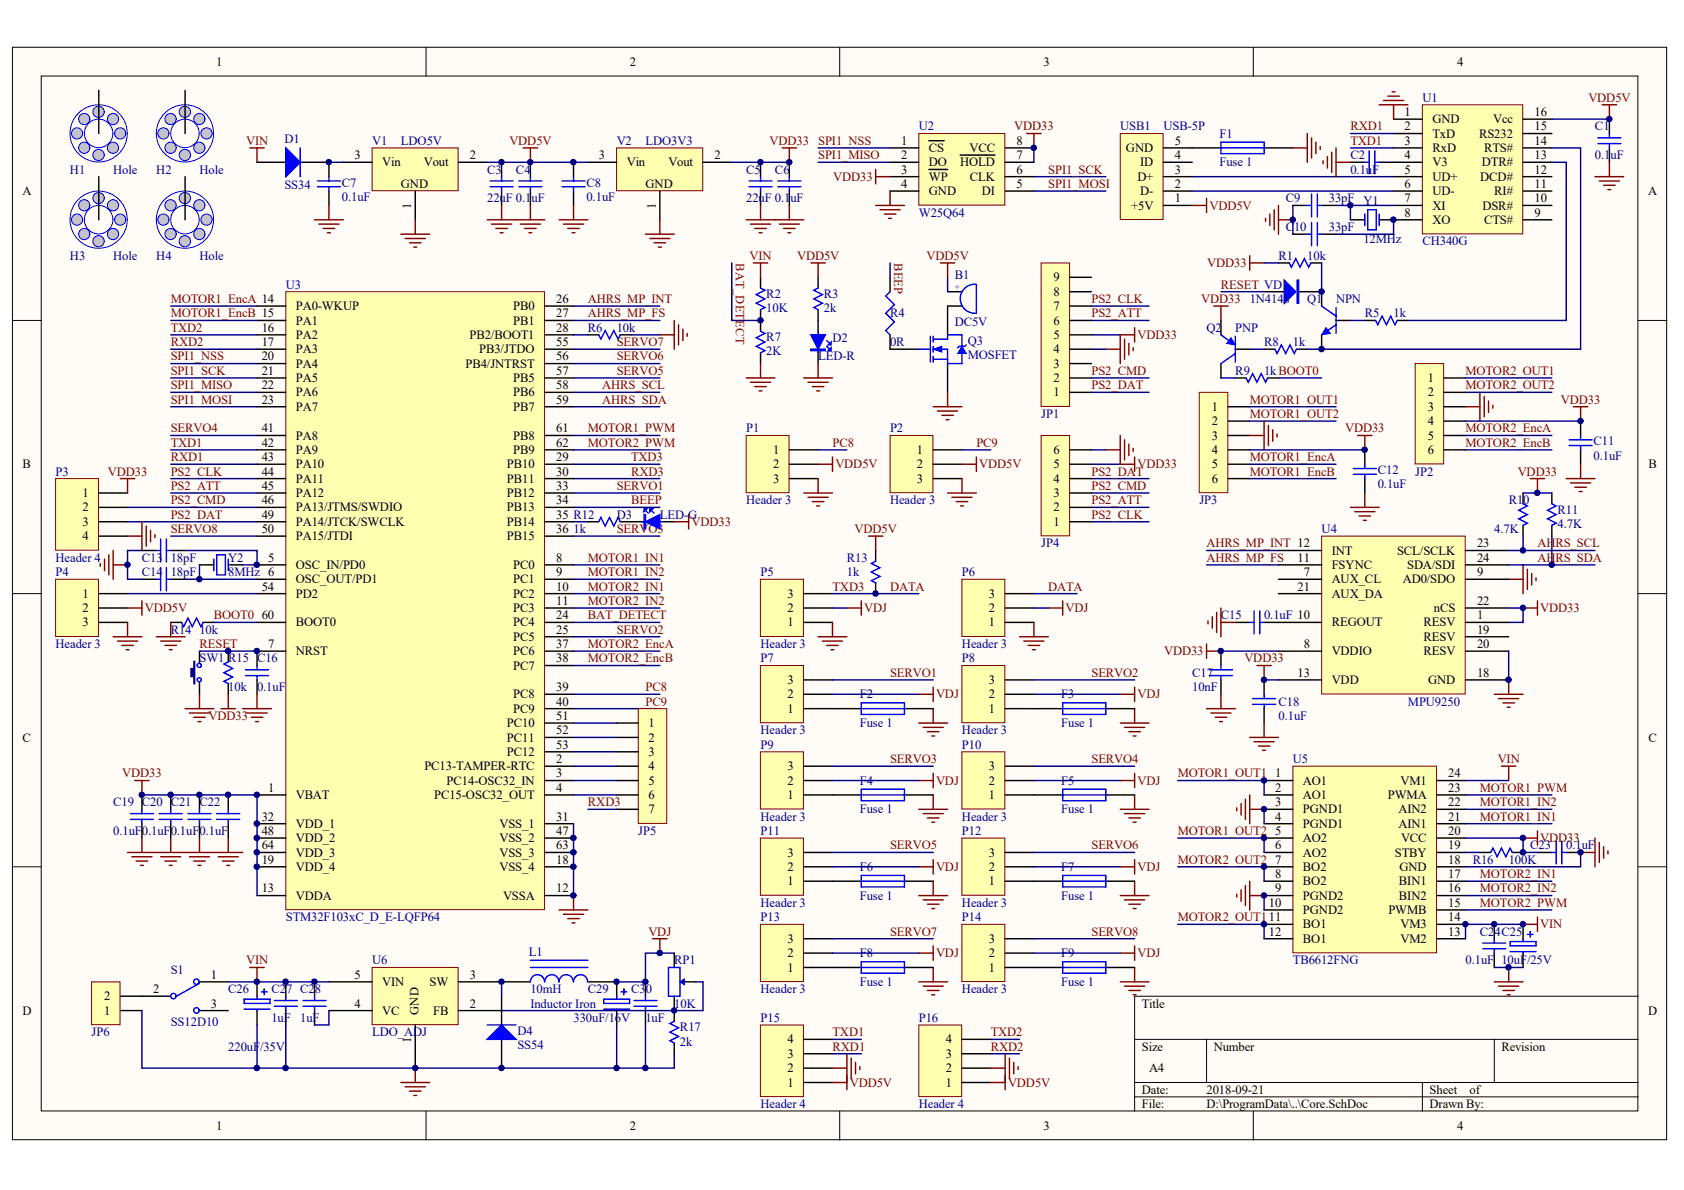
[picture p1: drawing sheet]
<svg xmlns="http://www.w3.org/2000/svg" width="297mm" height="210mm" viewBox="0 0 297 210" stroke-linecap="round" stroke-linejoin="round" font-family="sans-serif">
<defs><g id="words">
<g font-size="2.2">
<text x="38.2" y="11.6">1</text>
<text x="111.1" y="11.6">2</text>
<text x="184.1" y="11.6">3</text>
<text x="257" y="11.6">4</text>
<text x="247.8" y="20.5">1</text>
<text x="247.8" y="23">2</text>
<text x="252.7" y="21.7">GND</text>
<text x="263.4" y="21.7">Vcc</text>
<text x="270.7" y="23">15</text>
<text x="270.7" y="20.5">16</text>
<text x="62.5" y="28.1">3</text>
<text x="67.4" y="29.3">Vin</text>
<text x="74.7" y="29.3">Vout</text>
<text x="82.9" y="28.1">2</text>
<text x="105.7" y="28.1">3</text>
<text x="110.6" y="29.3">Vin</text>
<text x="117.9" y="29.3">Vout</text>
<text x="126" y="28.1">2</text>
<text x="158.9" y="25.5">1</text>
<text x="158.9" y="28.1">2</text>
<text x="163.8" y="26.8">CS</text>
<text x="163.8" y="29.3">DO</text>
<text x="169.4" y="29.3">HOLD</text>
<text x="171" y="26.8">VCC</text>
<text x="179.3" y="28.1">7</text>
<text x="179.3" y="25.5">8</text>
<text x="198.6" y="26.8">GND</text>
<text x="201.1" y="29.3">ID</text>
<text x="207.2" y="28.1">4</text>
<text x="207.2" y="25.5">5</text>
<text x="247.8" y="25.5">3</text>
<text x="247.8" y="28.1">4</text>
<text x="252.7" y="24.3">TxD</text>
<text x="252.7" y="26.8">RxD</text>
<text x="252.7" y="29.3">V3</text>
<text x="260.9" y="24.3">RS232</text>
<text x="261.4" y="29.3">DTR#</text>
<text x="261.8" y="26.8">RTS#</text>
<text x="270.7" y="28.1">13</text>
<text x="270.7" y="25.5">14</text>
<text x="3.9" y="34.4">A</text>
<text x="70.7" y="33.2">GND</text>
<text x="113.9" y="33.2">GND</text>
<text x="158.9" y="30.6">3</text>
<text x="158.9" y="33.2">4</text>
<text x="163.8" y="31.9">WP</text>
<text x="163.8" y="34.4">GND</text>
<text x="171.1" y="31.9">CLK</text>
<text x="173.2" y="34.4">DI</text>
<text x="179.3" y="33.2">5</text>
<text x="179.3" y="30.6">6</text>
<text x="200.6" y="31.9">D+</text>
<text x="201.1" y="34.4">D-</text>
<text x="207.2" y="35.7">1</text>
<text x="207.2" y="33.2">2</text>
<text x="207.2" y="30.6">3</text>
<text x="247.8" y="30.6">5</text>
<text x="247.8" y="33.2">6</text>
<text x="247.8" y="35.7">7</text>
<text x="252.7" y="31.9">UD+</text>
<text x="252.7" y="34.4">UD-</text>
<text x="261.1" y="31.9">DCD#</text>
<text x="263.6" y="34.4">RI#</text>
<text x="270.7" y="35.7">10</text>
<text x="270.7" y="33.2">11</text>
<text x="270.7" y="30.6">12</text>
<text x="290.7" y="34.4">A</text>
<text x="72.6" y="36.9" transform="rotate(-90 72.6 36.9)">1</text>
<text x="115.7" y="36.9" transform="rotate(-90 115.7 36.9)">1</text>
<text x="199.6" y="37">+5V</text>
<text x="247.8" y="38.2">8</text>
<text x="252.7" y="37">XI</text>
<text x="252.7" y="39.5">XO</text>
<text x="261.5" y="37">DSR#</text>
<text x="261.8" y="39.5">CTS#</text>
<text x="270.7" y="38.2">9</text>
<text x="98.1" y="53.4">26</text>
<text x="185.8" y="52.2">8</text>
<text x="185.8" y="49.6">9</text>
<text x="46.2" y="58.5">16</text>
<text x="52.2" y="54.7">PA0-WKUP</text>
<text x="52.2" y="57.2">PA1</text>
<text x="52.2" y="59.8">PA2</text>
<text x="82.8" y="59.8">PB2/BOOT1</text>
<text x="90.5" y="54.7">PB0</text>
<text x="90.5" y="57.2">PB1</text>
<text x="98.1" y="56">27</text>
<text x="98.1" y="58.5">28</text>
<text x="185.8" y="59.8">5</text>
<text x="185.8" y="57.2">6</text>
<text x="185.8" y="54.7">7</text>
<text x="46.2" y="61">17</text>
<text x="46.2" y="63.6">20</text>
<text x="52.2" y="62.3">PA3</text>
<text x="52.2" y="64.9">PA4</text>
<text x="82.1" y="64.9">PB4/JNTRST</text>
<text x="84.5" y="62.3">PB3/JTDO</text>
<text x="98.1" y="61">55</text>
<text x="98.1" y="63.6">56</text>
<text x="185.8" y="64.9">3</text>
<text x="185.8" y="62.3">4</text>
<text x="46.2" y="66.1">21</text>
<text x="46.2" y="68.7">22</text>
<text x="46.2" y="71.2">23</text>
<text x="52.2" y="67.4">PA5</text>
<text x="52.2" y="69.9">PA6</text>
<text x="90.5" y="67.4">PB5</text>
<text x="90.5" y="69.9">PB6</text>
<text x="98.1" y="66.1">57</text>
<text x="98.1" y="68.7">58</text>
<text x="98.1" y="71.2">59</text>
<text x="185.8" y="69.9">1</text>
<text x="185.8" y="67.4">2</text>
<text x="251.8" y="67.4">1</text>
<text x="251.8" y="69.9">2</text>
<text x="46.2" y="76.3">41</text>
<text x="52.2" y="72.5">PA7</text>
<text x="52.2" y="77.5">PA8</text>
<text x="90.5" y="72.5">PB7</text>
<text x="90.5" y="77.5">PB8</text>
<text x="98.1" y="76.3">61</text>
<text x="213.8" y="72.5">1</text>
<text x="213.8" y="75">2</text>
<text x="213.8" y="77.5">3</text>
<text x="251.8" y="72.5">3</text>
<text x="251.8" y="75">4</text>
<text x="251.8" y="77.5">5</text>
<text x="4" y="82.6">B</text>
<text x="46.2" y="78.8">42</text>
<text x="46.2" y="81.3">43</text>
<text x="46.2" y="83.9">44</text>
<text x="52.2" y="80.1">PA9</text>
<text x="52.2" y="82.6">PA10</text>
<text x="89.4" y="82.6">PB10</text>
<text x="90.5" y="80.1">PB9</text>
<text x="98.1" y="78.8">62</text>
<text x="98.1" y="81.3">29</text>
<text x="98.1" y="83.9">30</text>
<text x="136.4" y="80.1">1</text>
<text x="136.4" y="82.6">2</text>
<text x="161.7" y="80.1">1</text>
<text x="161.7" y="82.6">2</text>
<text x="185.8" y="82.6">5</text>
<text x="185.8" y="80.1">6</text>
<text x="213.8" y="80.1">4</text>
<text x="213.8" y="82.6">5</text>
<text x="251.8" y="80.1">6</text>
<text x="290.8" y="82.6">B</text>
<text x="14.6" y="87.7">1</text>
<text x="46.2" y="86.4">45</text>
<text x="46.2" y="88.9">46</text>
<text x="52.2" y="85.1">PA11</text>
<text x="52.2" y="87.7">PA12</text>
<text x="89.4" y="85.1">PB11</text>
<text x="89.4" y="87.7">PB12</text>
<text x="98.1" y="86.4">33</text>
<text x="98.1" y="88.9">34</text>
<text x="136.4" y="85.1">3</text>
<text x="161.7" y="85.1">3</text>
<text x="185.8" y="87.7">3</text>
<text x="185.8" y="85.1">4</text>
<text x="213.8" y="85.1">6</text>
<text x="14.6" y="90.2">2</text>
<text x="14.6" y="92.8">3</text>
<text x="14.6" y="95.3">4</text>
<text x="46.2" y="91.5">49</text>
<text x="46.2" y="94">50</text>
<text x="52.2" y="90.2">PA13/JTMS/SWDIO</text>
<text x="52.2" y="92.8">PA14/JTCK/SWCLK</text>
<text x="52.2" y="95.3">PA15/JTDI</text>
<text x="89.4" y="90.2">PB13</text>
<text x="89.4" y="92.8">PB14</text>
<text x="89.4" y="95.3">PB15</text>
<text x="98.1" y="91.5">35 R12</text>
<text x="98.1" y="94">36</text>
<text x="185.8" y="92.8">1</text>
<text x="185.8" y="90.2">2</text>
<text x="47.3" y="99.1">5</text>
<text x="52.2" y="100.4">OSC_IN/PD0</text>
<text x="90.5" y="100.4">PC0</text>
<text x="98.1" y="99.1">8</text>
<text x="98.1" y="101.6">9</text>
<text x="228.9" y="99.1">11</text>
<text x="230" y="101.6">7</text>
<text x="234.9" y="100.4">FSYNC</text>
<text x="234.9" y="97.8">INT</text>
<text x="246.4" y="97.8">SCL/SCLK</text>
<text x="248.2" y="100.4">SDA/SDI</text>
<text x="260.5" y="101.6">9</text>
<text x="260.5" y="96.6">23</text>
<text x="260.5" y="99.1">24</text>
<text x="14.6" y="105.4">1</text>
<text x="14.6" y="108">2</text>
<text x="46.2" y="104.2">54</text>
<text x="52.2" y="102.9">OSC_OUT/PD1</text>
<text x="52.2" y="105.4">PD2</text>
<text x="90.5" y="102.9">PC1</text>
<text x="90.5" y="105.4">PC2</text>
<text x="90.5" y="108">PC3</text>
<text x="98.1" y="104.2">10</text>
<text x="98.1" y="106.7">11</text>
<text x="138.9" y="108">2</text>
<text x="138.9" y="105.4">3</text>
<text x="174.4" y="108">2</text>
<text x="174.4" y="105.4">3</text>
<text x="228.9" y="104.2">21</text>
<text x="234.9" y="102.9">AUX_CL</text>
<text x="234.9" y="105.4">AUX_DA</text>
<text x="247.4" y="102.9">AD0/SDO</text>
<text x="252.9" y="108">nCS</text>
<text x="260.5" y="106.7">22</text>
<text x="14.6" y="110.5">3</text>
<text x="46.2" y="109.2">60</text>
<text x="52.2" y="110.5">BOOT0</text>
<text x="90.5" y="110.5">PC4</text>
<text x="90.5" y="113">PC5</text>
<text x="98.1" y="109.2">24</text>
<text x="98.1" y="111.8">25</text>
<text x="138.9" y="110.5">1</text>
<text x="174.4" y="110.5">1</text>
<text x="234.9" y="110.5">REGOUT</text>
<text x="251.1" y="110.5">RESV</text>
<text x="251.1" y="113">RESV</text>
<text x="260.5" y="109.2">1</text>
<text x="260.5" y="111.8">19</text>
<text x="47.3" y="114.3">7</text>
<text x="52.2" y="115.6">NRST</text>
<text x="90.5" y="115.6">PC6</text>
<text x="90.5" y="118.1">PC7</text>
<text x="98.1" y="114.3">37</text>
<text x="98.1" y="116.8">38</text>
<text x="228.9" y="119.4">13</text>
<text x="230" y="114.3">8</text>
<text x="234.9" y="115.6">VDDIO</text>
<text x="251.1" y="115.6">RESV</text>
<text x="260.5" y="119.4">18</text>
<text x="260.5" y="114.3">20</text>
<text x="90.5" y="123.2">PC8</text>
<text x="90.5" y="125.7">PC9</text>
<text x="98.1" y="121.9">39</text>
<text x="98.1" y="124.5">40</text>
<text x="138.9" y="125.7">1</text>
<text x="138.9" y="123.2">2</text>
<text x="138.9" y="120.6">3</text>
<text x="174.4" y="125.7">1</text>
<text x="174.4" y="123.2">2</text>
<text x="174.4" y="120.6">3</text>
<text x="234.9" y="120.6">VDD</text>
<text x="251.9" y="120.6">GND</text>
<text x="4" y="130.8">C</text>
<text x="89.4" y="128.3">PC10</text>
<text x="89.4" y="130.8">PC11</text>
<text x="98.1" y="127">51</text>
<text x="98.1" y="129.5">52</text>
<text x="114.4" y="128.3">1</text>
<text x="114.4" y="130.8">2</text>
<text x="290.8" y="130.8">C</text>
<text x="74.8" y="135.9">PC13-TAMPER-RTC</text>
<text x="89.4" y="133.3">PC12</text>
<text x="98.1" y="132.1">53</text>
<text x="98.1" y="134.6">2</text>
<text x="98.1" y="137.1">3</text>
<text x="114.4" y="133.3">3</text>
<text x="114.4" y="135.9">4</text>
<text x="138.9" y="135.9">3</text>
<text x="174.4" y="135.9">3</text>
<text x="224.9" y="137.1">1</text>
<text x="255.5" y="137.1">24</text>
<text x="47.3" y="139.7">1</text>
<text x="52.2" y="140.9">VBAT</text>
<text x="76.6" y="140.9">PC15-OSC32_OUT</text>
<text x="78.8" y="138.4">PC14-OSC32_IN</text>
<text x="98.1" y="139.7">4</text>
<text x="114.4" y="138.4">5</text>
<text x="114.4" y="140.9">6</text>
<text x="114.4" y="143.5">7</text>
<text x="138.9" y="140.9">1</text>
<text x="138.9" y="138.4">2</text>
<text x="174.4" y="140.9">1</text>
<text x="174.4" y="138.4">2</text>
<text x="224.9" y="139.7">2</text>
<text x="224.9" y="142.2">3</text>
<text x="229.8" y="138.4">AO1</text>
<text x="229.8" y="140.9">AO1</text>
<text x="229.8" y="143.5">PGND1</text>
<text x="244.8" y="140.9">PWMA</text>
<text x="246.7" y="143.5">AIN2</text>
<text x="247.1" y="138.4">VM1</text>
<text x="255.5" y="142.2">22</text>
<text x="255.5" y="139.7">23</text>
<text x="46.2" y="144.7">32</text>
<text x="46.2" y="147.3">48</text>
<text x="46.2" y="149.8">64</text>
<text x="52.2" y="146">VDD_1</text>
<text x="52.2" y="148.5">VDD_2</text>
<text x="88.1" y="146">VSS_1</text>
<text x="88.1" y="148.5">VSS_2</text>
<text x="98.1" y="144.7">31</text>
<text x="98.1" y="147.3">47</text>
<text x="98.1" y="149.8">63</text>
<text x="224.9" y="144.7">4</text>
<text x="224.9" y="147.3">5</text>
<text x="224.9" y="149.8">6</text>
<text x="229.8" y="146">PGND1</text>
<text x="229.8" y="148.5">AO2</text>
<text x="246.7" y="146">AIN1</text>
<text x="247.1" y="148.5">VCC</text>
<text x="255.5" y="149.8">19</text>
<text x="255.5" y="147.3">20</text>
<text x="255.5" y="144.7">21</text>
<text x="46.2" y="152.4">19</text>
<text x="52.2" y="151.1">VDD_3</text>
<text x="52.2" y="153.6">VDD_4</text>
<text x="88.1" y="151.1">VSS_3</text>
<text x="88.1" y="153.6">VSS_4</text>
<text x="98.1" y="152.4">18</text>
<text x="138.9" y="153.6">2</text>
<text x="138.9" y="151.1">3</text>
<text x="174.4" y="153.6">2</text>
<text x="174.4" y="151.1">3</text>
<text x="224.9" y="152.4">7</text>
<text x="224.9" y="154.9">8</text>
<text x="229.8" y="151.1">AO2</text>
<text x="229.8" y="153.6">BO2</text>
<text x="246" y="151.1">STBY</text>
<text x="246.8" y="153.6">GND</text>
<text x="255.5" y="154.9">17</text>
<text x="255.5" y="152.4">18</text>
<text x="46.2" y="157.4">13</text>
<text x="52.2" y="158.7">VDDA</text>
<text x="88.7" y="158.7">VSSA</text>
<text x="98.1" y="157.4">12</text>
<text x="138.9" y="156.2">1</text>
<text x="174.4" y="156.2">1</text>
<text x="223.8" y="160">10</text>
<text x="224.9" y="157.4">9</text>
<text x="229.8" y="156.2">BO2</text>
<text x="229.8" y="158.7">PGND2</text>
<text x="229.8" y="161.2">PGND2</text>
<text x="244.9" y="161.2">PWMB</text>
<text x="246.8" y="158.7">BIN2</text>
<text x="246.8" y="156.2">BIN1</text>
<text x="255.5" y="160">15</text>
<text x="255.5" y="157.4">16</text>
<text x="138.9" y="166.3">3</text>
<text x="174.4" y="166.3">3</text>
<text x="223.8" y="165">12</text>
<text x="229.8" y="163.8">BO1</text>
<text x="229.8" y="166.3">BO1</text>
<text x="247.1" y="166.3">VM2</text>
<text x="247.1" y="163.8">VM3</text>
<text x="255.5" y="165">13</text>
<text x="255.5" y="162.5">14</text>
<text x="37.2" y="172.6">1</text>
<text x="62.5" y="172.6">5</text>
<text x="67.4" y="173.9">VIN</text>
<text x="75.8" y="173.9">SW</text>
<text x="82.9" y="172.6">3</text>
<text x="138.9" y="171.4">1</text>
<text x="138.9" y="168.8">2</text>
<text x="174.4" y="171.4">1</text>
<text x="174.4" y="168.8">2</text>
<text x="3.9" y="179">D</text>
<text x="18.4" y="179">1</text>
<text x="18.4" y="176.4">2</text>
<text x="27" y="175.2">2</text>
<text x="37.2" y="177.7">3</text>
<text x="62.5" y="177.7">4</text>
<text x="67.4" y="179">VC</text>
<text x="73.8" y="179" transform="rotate(-90 73.8 179)">GND</text>
<text x="76.4" y="179">FB</text>
<text x="82.9" y="177.7">2</text>
<text x="201.4" y="177.7">Title</text>
<text x="290.7" y="179">D</text>
<text x="72.6" y="184" transform="rotate(-90 72.6 184)">1</text>
<text x="138.9" y="184.1">4</text>
<text x="166.8" y="184.1">4</text>
<text x="201.4" y="185.3">Size</text>
<text x="214.1" y="185.3">Number</text>
<text x="264.8" y="185.3">Revision</text>
<text x="138.9" y="191.7">1</text>
<text x="138.9" y="189.1">2</text>
<text x="138.9" y="186.6">3</text>
<text x="166.8" y="191.7">1</text>
<text x="166.8" y="189.1">2</text>
<text x="166.8" y="186.6">3</text>
<text x="202.7" y="189.1">A4</text>
<text x="201.4" y="192.9">Date:</text>
<text x="201.4" y="195.5">File:</text>
<text x="212.8" y="192.9">2018-09-21</text>
<text x="212.8" y="195.5">D:\ProgramData\..\Core.SchDoc</text>
<text x="252.2" y="192.9">Sheet</text>
<text x="252.2" y="195.5">Drawn By:</text>
<text x="259.2" y="192.9">of</text>
<text x="38.2" y="199.3">1</text>
<text x="111.1" y="199.3">2</text>
<text x="184.1" y="199.3">3</text>
<text x="257" y="199.3">4</text>
</g>
<g font-size="2.2" fill="#000080">
<text x="250.9" y="17.9">U1</text>
<text x="162.1" y="23">U2</text>
<text x="197.6" y="23">USB1</text>
<text x="205.2" y="23">USB-5P</text>
<text x="281.3" y="23">C1</text>
<text x="50.2" y="25.3">D1</text>
<text x="65.6" y="25.5">V1</text>
<text x="70.7" y="25.5">LDO5V</text>
<text x="108.8" y="25.5">V2</text>
<text x="113.9" y="25.5">LDO3V3</text>
<text x="215.1" y="24.3">F1</text>
<text x="215.1" y="29.3">Fuse 1</text>
<text x="238.2" y="28.1">C2</text>
<text x="281.3" y="28.1">0.1</text>
<text x="284.1" y="28.1">uF</text>
<text x="12.3" y="30.6">H1</text>
<text x="20" y="30.6">Hole</text>
<text x="27.6" y="30.6">H2</text>
<text x="35.2" y="30.6">Hole</text>
<text x="50.2" y="33.4">SS34</text>
<text x="60.3" y="32.9">C7</text>
<text x="60.3" y="35.4">0.1uF</text>
<text x="85.9" y="30.6">C3</text>
<text x="85.9" y="35.7">22uF 0.1</text>
<text x="91" y="30.6">C4</text>
<text x="93.8" y="35.7">uF</text>
<text x="103.4" y="32.9">C8</text>
<text x="103.4" y="35.4">0.1uF</text>
<text x="131.6" y="30.6">C5</text>
<text x="131.6" y="35.7">22uF 0.1</text>
<text x="136.7" y="30.6">C6</text>
<text x="139.4" y="35.7">uF</text>
<text x="226.8" y="35.7">C9</text>
<text x="234.4" y="35.7">33pF Y1</text>
<text x="238.2" y="30.6">0.1u</text>
<text x="242" y="30.6">F</text>
<text x="162.1" y="38.2">W25Q64</text>
<text x="226.8" y="40.8">C10</text>
<text x="234.4" y="40.8">33pF</text>
<text x="12.3" y="45.8">H3</text>
<text x="20" y="45.8">Hole</text>
<text x="27.6" y="45.8">H4</text>
<text x="35.2" y="45.8">Hole</text>
<text x="225.5" y="45.8">R1</text>
<text x="230.6" y="45.8">10k</text>
<text x="240.5" y="42.8">12MHz</text>
<text x="250.9" y="43.3">CH340G</text>
<text x="50.4" y="50.9">U3</text>
<text x="135.2" y="52.6">R2</text>
<text x="145.3" y="52.6">R3</text>
<text x="168.4" y="49.1">B1</text>
<text x="220.4" y="53.4">1N4148</text>
<text x="230.6" y="53.4">Q1</text>
<text x="235.7" y="53.4">NPN</text>
<text x="103.7" y="58.5">R6</text>
<text x="108.8" y="58.5">10k</text>
<text x="135.2" y="55.1">10K</text>
<text x="145.3" y="55.1">2k</text>
<text x="157" y="56">R4</text>
<text x="168.4" y="57.5">DC5V</text>
<text x="212.8" y="58.5">Q2</text>
<text x="217.9" y="58.5">PNP</text>
<text x="240.7" y="56">R5</text>
<text x="245.8" y="56">1k</text>
<text x="135.2" y="60.2">R7</text>
<text x="135.2" y="62.7">2K</text>
<text x="144.3" y="63.6">LED-R</text>
<text x="146.8" y="60.3">D2</text>
<text x="157" y="61">0R</text>
<text x="170.7" y="60.8">Q3</text>
<text x="170.7" y="63.3">MOSFET</text>
<text x="223" y="61">R8</text>
<text x="228" y="61">1k</text>
<text x="217.9" y="66.1">R9</text>
<text x="223" y="66.1">1kBOOT0</text>
<text x="131.6" y="76.3">P1</text>
<text x="157" y="76.3">P2</text>
<text x="183.6" y="73.7">JP1</text>
<text x="9.8" y="83.9">P3</text>
<text x="243" y="83.6">C12</text>
<text x="249.6" y="83.9">JP2</text>
<text x="281.1" y="78.5">C11</text>
<text x="281.1" y="81.1">0.1uF</text>
<text x="131.6" y="88.9">Header 3</text>
<text x="157" y="88.9">Header 3</text>
<text x="211.6" y="88.9">JP3</text>
<text x="243" y="86.2">0.1uF</text>
<text x="266.1" y="88.9">R10</text>
<text x="101.2" y="94">1k</text>
<text x="108.8" y="91.5">D3</text>
<text x="116.4" y="91.5">LED-G</text>
<text x="233.1" y="94">U4</text>
<text x="263.6" y="94">4.7K</text>
<text x="274.7" y="90.6">R11</text>
<text x="274.7" y="93.1">4.7K</text>
<text x="9.8" y="99.1">Header 4</text>
<text x="9.8" y="101.6">P4</text>
<text x="25" y="99.1">C13</text>
<text x="25" y="101.6">C14</text>
<text x="30.1" y="99.1">18pF</text>
<text x="30.1" y="101.6">18pF</text>
<text x="40.3" y="99.1">Y2</text>
<text x="40.3" y="101.6">8MHz 6</text>
<text x="134.2" y="101.6">P5</text>
<text x="149.4" y="99.1">R13</text>
<text x="149.4" y="101.6">1k</text>
<text x="169.7" y="101.6">P6</text>
<text x="183.6" y="96.6">JP4</text>
<text x="30.1" y="111.8">R14</text>
<text x="35.2" y="111.8">10k</text>
<text x="215.4" y="109.2">C15</text>
<text x="223" y="109.2">0.1uF 10</text>
<text x="9.8" y="114.3">Header 3</text>
<text x="35.2" y="116.8">SW1 R15 C16</text>
<text x="134.2" y="114.3">Header 3</text>
<text x="134.2" y="116.8">P7</text>
<text x="169.7" y="114.3">Header 3</text>
<text x="169.7" y="116.8">P8</text>
<text x="210.3" y="119.4">C17</text>
<text x="40.3" y="121.9">10k</text>
<text x="45.3" y="121.9">0.1uF</text>
<text x="151.7" y="123.2">F2</text>
<text x="187.2" y="123.2">F3</text>
<text x="210.3" y="121.9">10nF</text>
<text x="225.5" y="124.5">C18</text>
<text x="248.3" y="124.5">MPU9250</text>
<text x="134.2" y="129.5">Header 3</text>
<text x="151.7" y="128.3">Fuse 1</text>
<text x="169.7" y="129.5">Header 3</text>
<text x="187.2" y="128.3">Fuse 1</text>
<text x="225.5" y="127">0.1uF</text>
<text x="134.2" y="132.1">P9</text>
<text x="169.7" y="132.1">P10</text>
<text x="228" y="134.6">U5</text>
<text x="20" y="142.2">C19</text>
<text x="25" y="142.2">C20</text>
<text x="30.1" y="142.2">C21 C22</text>
<text x="151.7" y="138.4">F4</text>
<text x="151.7" y="143.5">Fuse 1</text>
<text x="187.2" y="138.4">F5</text>
<text x="187.2" y="143.5">Fuse 1</text>
<text x="20" y="147.3">0.1uF</text>
<text x="25" y="147.3">0.1uF</text>
<text x="30.1" y="147.3">0.1uF0.1uF</text>
<text x="112.6" y="147.3">JP5</text>
<text x="134.2" y="144.7">Header 3</text>
<text x="134.2" y="147.3">P11</text>
<text x="169.7" y="144.7">Header 3</text>
<text x="169.7" y="147.3">P12</text>
<text x="269.9" y="149.8">C23</text>
<text x="276.3" y="149.8">0.1uF</text>
<text x="151.7" y="153.6">F6</text>
<text x="187.2" y="153.6">F7</text>
<text x="259.8" y="152.4">R16</text>
<text x="266.1" y="152.4">100K</text>
<text x="134.2" y="160">Header 3</text>
<text x="151.7" y="158.7">Fuse 1</text>
<text x="169.7" y="160">Header 3</text>
<text x="187.2" y="158.7">Fuse 1</text>
<text x="50.4" y="162.5">STM32F103xC_D_E-LQFP64</text>
<text x="134.2" y="162.5">P13</text>
<text x="169.7" y="162.5">P14</text>
<text x="261" y="165">C24C25</text>
<text x="30.1" y="171.9">S1</text>
<text x="65.6" y="170.1">U6</text>
<text x="93.3" y="168.6">L1</text>
<text x="118.9" y="170.1">RP1</text>
<text x="151.7" y="168.8">F8</text>
<text x="151.7" y="173.9">Fuse 1</text>
<text x="187.2" y="168.8">F9</text>
<text x="187.2" y="173.9">Fuse 1</text>
<text x="228" y="170.1">TB6612FNG</text>
<text x="258.5" y="170.1">0.1uF</text>
<text x="264.8" y="170.1">10uF/25V</text>
<text x="40.3" y="175.2">C26</text>
<text x="47.9" y="175.2">C27 C28</text>
<text x="93.6" y="175.2">10mH</text>
<text x="93.6" y="177.7">Inductor Iron</text>
<text x="103.7" y="175.2">C29</text>
<text x="111.3" y="175.2">C30</text>
<text x="118.9" y="177.7">10K</text>
<text x="134.2" y="175.2">Header 3</text>
<text x="169.7" y="175.2">Header 3</text>
<text x="16.2" y="182.8">JP6</text>
<text x="30.1" y="181">SS12D10</text>
<text x="40.3" y="185.3">220uF</text>
<text x="45.9" y="185.3">/35V</text>
<text x="47.9" y="180.2">1uF</text>
<text x="52.9" y="180.2">1uF</text>
<text x="65.6" y="182.8">LDO_ADJ</text>
<text x="91.3" y="182.5">D4</text>
<text x="91.3" y="185.1">SS54</text>
<text x="101.2" y="180.2">330uF/16V</text>
<text x="113.9" y="180.2">1uF</text>
<text x="119.9" y="181.9">R17</text>
<text x="119.9" y="184.4">2k</text>
<text x="134.2" y="180.2">P15</text>
<text x="162.1" y="180.2">P16</text>
<text x="134.2" y="195.5">Header 4</text>
<text x="162.1" y="195.5">Header 4</text>
</g>
<g font-size="2.2" fill="#800000">
<text x="280.2" y="17.9">VDD5V</text>
<text x="178.9" y="23">VDD33</text>
<text x="238.2" y="23">RXD1</text>
<text x="43.4" y="25.5">VIN</text>
<text x="89.8" y="25.5">VDD5V</text>
<text x="135.8" y="25.5">VDD33</text>
<text x="144.3" y="25.5">SPI1_NSS</text>
<text x="144.3" y="28.1">SPI1_MISO</text>
<text x="238.2" y="25.5">TXD1</text>
<text x="147" y="31.9">VDD33</text>
<text x="184.9" y="30.6">SPI1_SCK</text>
<text x="184.9" y="33.2">SPI1_MOSI</text>
<text x="213.3" y="37">VDD5V</text>
<text x="129.8" y="46.4" transform="rotate(90 129.8 46.4)">BAT_DETECT</text>
<text x="132.2" y="45.8">VIN</text>
<text x="140.6" y="45.8">VDD5V</text>
<text x="157.7" y="46.4" transform="rotate(90 157.7 46.4)">BEEP</text>
<text x="163.4" y="45.8">VDD5V</text>
<text x="212.9" y="47.1">VDD33</text>
<text x="30.1" y="53.4">MOTOR1_EncA 14</text>
<text x="103.7" y="53.4">AHRS_MP_INT</text>
<text x="192.5" y="53.4">PS2_CLK</text>
<text x="211.9" y="53.4">VDD33</text>
<text x="215.4" y="50.9">RESET VD1</text>
<text x="30.1" y="58.5">TXD2</text>
<text x="30.1" y="56">MOTOR1_EncB 15</text>
<text x="103.7" y="56">AHRS_MP_FS</text>
<text x="192.5" y="56">PS2_ATT</text>
<text x="200.6" y="59.8">VDD33</text>
<text x="30.1" y="61">RXD2</text>
<text x="30.1" y="63.6">SPI1_NSS</text>
<text x="108.8" y="63.6">SERVO6</text>
<text x="108.8" y="61">SERVO7</text>
<text x="30.1" y="68.7">SPI1_MISO</text>
<text x="30.1" y="71.2">SPI1_MOSI</text>
<text x="30.1" y="66.1">SPI1_SCK</text>
<text x="106.2" y="68.7">AHRS_SCL</text>
<text x="106.2" y="71.2">AHRS_SDA</text>
<text x="108.8" y="66.1">SERVO5</text>
<text x="192.5" y="68.7">PS2_DAT</text>
<text x="192.5" y="66.1">PS2_CMD</text>
<text x="220.4" y="71.2">MOTOR1_OUT1</text>
<text x="258.5" y="66.1">MOTOR2_OUT1</text>
<text x="258.5" y="68.7">MOTOR2_OUT2</text>
<text x="275.3" y="71.2">VDD33</text>
<text x="30.1" y="76.3">SERVO4</text>
<text x="103.7" y="76.3">MOTOR1_PWM</text>
<text x="220.4" y="73.7">MOTOR1_OUT2</text>
<text x="237.3" y="76.3">VDD33</text>
<text x="258.5" y="76.3">MOTOR2_EncA</text>
<text x="19" y="83.9">VDD33</text>
<text x="30.1" y="78.8">TXD1</text>
<text x="30.1" y="81.3">RXD1</text>
<text x="30.1" y="83.9">PS2_CLK</text>
<text x="103.7" y="78.8">MOTOR2_PWM</text>
<text x="111.3" y="81.3">TXD3</text>
<text x="111.3" y="83.9">RXD3</text>
<text x="146.8" y="78.8">PC8</text>
<text x="147.4" y="82.6">VDD5V</text>
<text x="172.2" y="78.8">PC9</text>
<text x="172.7" y="82.6">VDD5V</text>
<text x="192.5" y="83.9">PS2_DAT</text>
<text x="200.6" y="82.6">VDD33</text>
<text x="220.4" y="81.3">MOTOR1_EncA</text>
<text x="220.4" y="83.9">MOTOR1_EncB</text>
<text x="258.5" y="78.8">MOTOR2_EncB</text>
<text x="267.7" y="83.9">VDD33</text>
<text x="30.1" y="88.9">PS2_CMD</text>
<text x="30.1" y="86.4">PS2_ATT</text>
<text x="108.8" y="86.4">SERVO1</text>
<text x="111.3" y="88.9">BEEP</text>
<text x="192.5" y="86.4">PS2_CMD</text>
<text x="192.5" y="88.9">PS2_ATT</text>
<text x="30.1" y="91.5">PS2_DAT</text>
<text x="30.1" y="94">SERVO8</text>
<text x="108.8" y="94">SERVO3</text>
<text x="122" y="92.8">VDD33</text>
<text x="150.8" y="94">VDD5V</text>
<text x="192.5" y="91.5">PS2_CLK</text>
<text x="103.7" y="99.1">MOTOR1_IN1</text>
<text x="103.7" y="101.6">MOTOR1_IN2</text>
<text x="212.8" y="96.6">AHRS_MP_INT 12</text>
<text x="212.8" y="99.1">AHRS_MP_FS</text>
<text x="271.2" y="96.6">AHRS_SCL</text>
<text x="271.2" y="99.1">AHRS_SDA</text>
<text x="25.5" y="108">VDD5V</text>
<text x="103.7" y="104.2">MOTOR2_IN1</text>
<text x="103.7" y="106.7">MOTOR2_IN2</text>
<text x="146.8" y="104.2">TXD3</text>
<text x="152.4" y="108">VDJ</text>
<text x="157" y="104.2">DATA</text>
<text x="184.9" y="104.2">DATA</text>
<text x="188" y="108">VDJ</text>
<text x="271.7" y="108">VDD33</text>
<text x="37.7" y="109.2">BOOT0</text>
<text x="103.7" y="109.2">BAT_DETECT</text>
<text x="108.8" y="111.8">SERVO2</text>
<text x="35.2" y="114.3">RESET</text>
<text x="103.7" y="114.3">MOTOR2_EncA</text>
<text x="103.7" y="116.8">MOTOR2_EncB</text>
<text x="157" y="119.4">SERVO1</text>
<text x="192.5" y="119.4">SERVO2</text>
<text x="205.3" y="115.6">VDD33</text>
<text x="219.5" y="116.8">VDD33</text>
<text x="113.9" y="121.9">PC8</text>
<text x="113.9" y="124.5">PC9</text>
<text x="165.1" y="123.2">VDJ</text>
<text x="200.6" y="123.2">VDJ</text>
<text x="36.8" y="127">VDD33</text>
<text x="21.6" y="137.1">VDD33</text>
<text x="157" y="134.6">SERVO3</text>
<text x="192.5" y="134.6">SERVO4</text>
<text x="207.7" y="137.1">MOTOR1_OUT1</text>
<text x="264.2" y="134.6">VIN</text>
<text x="103.7" y="142.2">RXD3</text>
<text x="165.1" y="138.4">VDJ</text>
<text x="200.6" y="138.4">VDJ</text>
<text x="261" y="142.2">MOTOR1_IN2</text>
<text x="261" y="139.7">MOTOR1_PWM</text>
<text x="157" y="149.8">SERVO5</text>
<text x="192.5" y="149.8">SERVO6</text>
<text x="207.7" y="147.3">MOTOR1_OUT2</text>
<text x="261" y="144.7">MOTOR1_IN1</text>
<text x="271.7" y="148.5">VDD33</text>
<text x="165.1" y="153.6">VDJ</text>
<text x="200.6" y="153.6">VDJ</text>
<text x="207.7" y="152.4">MOTOR2_OUT2</text>
<text x="261" y="154.9">MOTOR2_IN1</text>
<text x="261" y="157.4">MOTOR2_IN2</text>
<text x="261" y="160">MOTOR2_PWM</text>
<text x="114.4" y="165">VDJ</text>
<text x="157" y="165">SERVO7</text>
<text x="192.5" y="165">SERVO8</text>
<text x="207.7" y="162.5">MOTOR2_OUT111</text>
<text x="271.7" y="163.8">VIN</text>
<text x="43.4" y="170.1">VIN</text>
<text x="165.1" y="168.8">VDJ</text>
<text x="200.6" y="168.8">VDJ</text>
<text x="146.8" y="182.8">TXD1</text>
<text x="146.8" y="185.3">RXD1</text>
<text x="174.8" y="182.8">TXD2</text>
<text x="174.8" y="185.3">RXD2</text>
<text x="149.9" y="191.7">VDD5V</text>
<text x="177.8" y="191.7">VDD5V</text>
</g>
<text font-size="1.6" fill="#000080" x="168.4" y="51.1">+</text>
</g></defs>
<g fill="#fffcf8" stroke="#000" stroke-width=".18">
<path d="M2.2 8.3h291.8v192.7h-291.8z"/>
<path d="M7.3 13.4h281.6v182.6h-281.6z"/>
</g>
<g fill="none" stroke="#000" stroke-width=".18">
<path d="M75.2 8.3v5.1M148.1 8.3v5.1M221.1 8.3v5.1M2.2 56.5h5.1M289 56.5h5M2.2 104.7h5.1M289 104.7h5M2.2 152.9h5.1M289 152.9h5M289 175.7h-88.9v20.3M75.2 196v5.1M148.1 196v5.1"/>
<path d="M200.1 183.3h88.9M200.1 190.9h88.9M200.1 193.5h88.9M212.8 183.3v7.6M221.1 196v5.1M250.9 190.9v5.1M263.6 183.3v7.6"/>
</g>
<path d="M134.1 180.8h7.6v12.6h-7.6z" fill="#ffffb0" stroke="#800000" stroke-width=".18"/>
<path d="M141.8 190.9h5M141.8 188.4h5M141.8 185.9h5M141.8 183.3h5" fill="none" stroke="#000" stroke-width=".25"/>
<path d="M162.1 180.8h7.5v12.6h-7.5z" fill="#ffffb0" stroke="#800000" stroke-width=".18"/>
<path d="M169.7 190.9h5.1M169.7 188.4h5.1M169.7 185.9h5.1M169.7 183.3h5.1" fill="none" stroke="#000" stroke-width=".25"/>
<path d="M134.1 102.2h7.6v10.1h-7.6z" fill="#ffffb0" stroke="#800000" stroke-width=".18"/>
<path d="M141.8 109.8h5M141.8 107.2h5M141.8 104.7h5" fill="none" stroke="#000" stroke-width=".25"/>
<path d="M169.7 102.2h7.5v10.1h-7.5z" fill="#ffffb0" stroke="#800000" stroke-width=".18"/>
<path d="M154.5 97.1v1.9M154.5 102.8v1.9M177.3 109.8h5.1M177.3 107.2h5.1M177.3 104.7h5.1" fill="none" stroke="#000" stroke-width=".25"/>
<g fill="none" stroke="#800000" stroke-width=".25">
<path d="M153.2 94.6h2.5M154.5 94.6v2.5M144.3 112.3h5.1M145.1 113.1h3.5M145.8 113.8h2.1M146.6 114.6h.5M146.8 109.8v2.5M149.4 107.2h2.5M151.9 106v2.5M179.8 112.3h5.1M180.6 113.1h3.5M181.4 113.8h2"/>
<path d="M182.1 114.6h.5M182.4 109.8v2.5M184.9 107.2h2.5M187.4 106v2.5M146.8 188.4h2.6M146.8 190.9h2.6M149.4 185.9v6.3M150.1 186.6v3.6M150.9 187.4v2M151.7 188.2v.5M174.8 188.4h2.5M174.8 190.9h2.5"/>
<path d="M177.3 185.9v6.3M178.1 186.6v3.6M178.8 187.4v2M179.6 188.2v.5"/>
</g>
<path d="M146.8 107.2h2.6M146.8 104.7h15.3M182.4 107.2h2.5M182.4 104.7h7.6M146.8 183.3h5.1M146.8 185.9h5.1M174.8 183.3h5M174.8 185.9h5" fill="none" stroke="#000080" stroke-width=".25"/>
<path d="M154.5 99l-.8 .4 1.5 .7-1.5 .8 1.5 .8-1.5 .7 .8 .4" fill="none" stroke="#00f" stroke-width=".25"/>
<path d="M134.1 132.6h7.6v10.1h-7.6z" fill="#ffffb0" stroke="#800000" stroke-width=".18"/>
<path d="M141.8 137.7h5M141.8 135.1h5M141.8 140.2h5" fill="none" stroke="#000" stroke-width=".25"/>
<path d="M169.7 132.6h7.5v10.1h-7.5z" fill="#ffffb0" stroke="#800000" stroke-width=".18"/>
<path d="M177.3 137.7h5.1M177.3 135.1h5.1M177.3 140.2h5.1" fill="none" stroke="#000" stroke-width=".25"/>
<path d="M134.1 147.8h7.6v10.1h-7.6z" fill="#ffffb0" stroke="#800000" stroke-width=".18"/>
<path d="M141.8 155.4h5M141.8 152.9h5M141.8 150.4h5" fill="none" stroke="#000" stroke-width=".25"/>
<path d="M169.7 147.8h7.5v10.1h-7.5z" fill="#ffffb0" stroke="#800000" stroke-width=".18"/>
<path d="M177.3 155.4h5.1M177.3 152.9h5.1M177.3 150.4h5.1" fill="none" stroke="#000" stroke-width=".25"/>
<path d="M134.1 163h7.6v10.1h-7.6z" fill="#ffffb0" stroke="#800000" stroke-width=".18"/>
<path d="M141.8 170.7h5M141.8 168.1h5M141.8 165.6h5" fill="none" stroke="#000" stroke-width=".25"/>
<path d="M169.7 163h7.5v10.1h-7.5z" fill="#ffffb0" stroke="#800000" stroke-width=".18"/>
<path d="M177.3 170.7h5.1M177.3 168.1h5.1M177.3 165.6h5.1" fill="none" stroke="#000" stroke-width=".25"/>
<g fill="none" stroke="#800000" stroke-width=".25">
<path d="M162.1 137.7h2.5M164.6 136.4v2.5M197.6 137.7h2.5M200.1 136.4v2.5M162.1 152.9h2.5M162.1 142.8h5M162.1 158h5M162.8 143.5h3.6M162.8 158.7h3.6M163.6 144.3h2M163.6 159.5h2M164.4 145h.5"/>
<path d="M164.6 140.2v2.6M164.6 151.6v2.6M164.6 155.4v2.6M197.6 152.9h2.5M197.6 142.8h5.1M197.6 158h5.1M198.4 143.5h3.5M198.4 158.7h3.5M199.1 144.3h2M199.1 159.5h2M199.9 145h.5M200.1 140.2v2.6"/>
<path d="M200.1 151.6v2.6M200.1 155.4v2.6M162.1 168.1h2.5M162.1 173.2h5M162.8 173.9h3.6M163.6 174.7h2M164.4 160.3h.5M164.4 175.5h.5M164.6 166.8v2.6M164.6 170.7v2.5M197.6 168.1h2.5M197.6 173.2h5.1"/>
<path d="M198.4 173.9h3.5M199.1 174.7h2M199.9 160.3h.5M199.9 175.5h.5M200.1 166.8v2.6M200.1 170.7v2.5"/>
</g>
<path d="M146.8 137.7h15.3M146.8 135.1h17.8M182.4 137.7h15.2M182.4 135.1h17.7M146.8 152.9h15.3M146.8 150.4h17.8M182.4 152.9h15.2M182.4 150.4h17.7M146.8 168.1h15.3M146.8 165.6h17.8M182.4 168.1h15.2M182.4 165.6h17.7" fill="none" stroke="#000080" stroke-width=".25"/>
<path d="M250.9 18.5h17.7v22.8h-17.7z" fill="#ffffb0" stroke="#800000" stroke-width=".18"/>
<g fill="none" stroke="#000" stroke-width=".25">
<path d="M228 36.2h2.6M233.1 36.2h2.6M238.2 38.8h2.5M243.3 38.8h7.6M245.8 21h5.1M245.8 23.6h5.1M245.8 26.1h5.1M245.8 28.6h5.1M245.8 31.2h5.1M245.8 33.7h5.1M245.8 36.2h5.1M268.7 21h5"/>
<path d="M268.7 23.6h5M268.7 26.1h5M268.7 28.6h5M268.7 31.2h5M268.7 33.7h5M268.7 36.2h5M268.7 38.8h5M228 41.3h2.6M233.1 41.3h2.6"/>
</g>
<path d="M230.6 36.2h.7M231.3 34.2v4.1M231.3 39.3v4M232.4 34.2v4.1M232.4 39.3v4M232.4 36.2h.7M240.7 37.8v2M241.2 37h1.6v3.5h-1.6zM243.3 37.8v2M230.6 41.3h.7M232.4 41.3h.7" fill="none" stroke="#00f" stroke-width=".25"/>
<path d="M223.2 38.5v.5M224 37.8v2M224.7 37v3.5M225.5 36.2v5.1M225.5 38.8h2.5" fill="none" stroke="#800000" stroke-width=".25"/>
<path d="M228 36.2v5.1M235.7 36.2h10.1M238.2 36.2v2.6M245.8 38.8v2.5h-10.1" fill="none" stroke="#000080" stroke-width=".25"/>
<path d="M197.6 23.6h7.6v15.1h-7.6z" fill="#ffffb0" stroke="#800000" stroke-width=".18"/>
<g fill="none" stroke="#000" stroke-width=".25">
<path d="M205.2 36.2h5.1M205.2 33.7h5.1M205.2 31.2h5.1M205.2 28.6h5.1M205.2 26.1h10.2M223 26.1h5M238.2 28.6h2.5M243.3 28.6h2.5M283.9 21v2.6M283.9 26.1v2.5M134.2 48.9v1.9M134.2 54.6v3.8"/>
<path d="M157 59.1v2.5h5.1M157 48.9v2.6M167.1 51.5h2.6M169.7 54h-2.6v5.1M134.2 62.2v1.9M167.1 64.1v5.1M146.8 170.7h5.1M159.5 170.7h5.1"/>
</g>
<path d="M210.3 31.2h35.5M210.3 33.7h35.5M238.2 23.6h7.6M238.2 26.1h7.6M273.7 21h10.2M129.1 46.4v10.1h5.1M157 46.4v2.5M167.1 48.9v2.6" fill="none" stroke="#000080" stroke-width=".25"/>
<g fill="none" stroke="#00f" stroke-width=".25">
<path d="M215.4 25.1h7.6v2h-7.6zM215.4 26.1h7.6M240.7 28.6h.8M241.5 26.6v4.1M242.5 26.6v4.1M242.5 28.6h.8M281.8 24.3h4.1M281.8 25.3h4.1M283.9 23.6v.7M283.9 25.3v.8M134.2 50.8l.7 .4-1.5 .8 1.5 .7-1.5 .8 1.5 .7-.7 .4M134.2 58.4l.7 .4-1.5 .8 1.5 .7-1.5 .8 1.5 .8-.7 .3"/>
<path d="M157 51.5l-.8 .7 1.6 1.5-1.6 1.6 1.6 1.5-1.6 1.5 .8 .8M164.1 59.3v4.6M164.6 59.8h2.5v-.7h2.6v2M164.6 59.3v1M172.2 50.1a2.56 2.56 0 0 0-2.8 2.5 2.56 2.56 0 0 0 2.6 2.7M172.2 50.2v5.1M162.1 61.6h2M164.6 61.6h2.5v2.5h2.6v-1.7M164.6 63.4h2.5M164.6 61.1v1M164.6 62.9v1M170.4 60.8l-.2 .3h-1l-.3 .2"/>
<path d="M151.9 169.6h7.6v2.1h-7.6zM151.9 170.7h7.6"/>
</g>
<g fill="none" stroke="#800000" stroke-width=".25">
<path d="M243.3 18.5h5M244 17.7h3.6M244.8 17h2M245.6 16.2h.5M245.8 18.5v2.5M210.3 36.2h2.5M212.8 35v2.5M228 26.1h2.6M230.6 23.6v5M231.3 24.3v3.6M232.1 25.1v2M232.9 25.8v.5"/>
<path d="M233.4 28.4v.5M234.1 27.6v2M234.9 26.9v3.5M235.7 26.1v5.1M235.7 28.6h2.5M281.3 31.2h5.1M282.1 31.9h3.6M282.9 32.7h2M283.6 33.4h.5M283.9 28.6v2.6M132.9 46.4h2.5M134.2 46.4v2.5"/>
<path d="M165.9 46.4h2.5M167.1 46.4v2.5M131.6 66.7h5.1M132.4 67.4h3.5M133.1 68.2h2.1M133.9 69h.5M134.2 64.1v2.6M164.6 71.7h5.1M165.4 72.5h3.5M166.1 73.3h2.1M166.9 74h.5M167.1 69.2v2.5"/>
</g>
<g fill="#00f" stroke="#00f" stroke-width=".18">
<path d="M164.6 61.6l1.5-.5v1z"/>
<path d="M169.7 61.1l.7 1.3h-1.5z"/>
</g>
<path d="M183.6 46.4h5.1v25.3h-5.1z" fill="#ffffb0" stroke="#800000" stroke-width=".18"/>
<path d="M188.7 59.1h3.8M188.7 56.5h3.8M188.7 54h3.8M188.7 51.5h3.8M188.7 48.9h3.8M188.7 69.2h3.8M188.7 66.7h3.8M188.7 64.1h3.8M188.7 61.6h3.8" fill="none" stroke="#000" stroke-width=".25"/>
<path d="M198.4 59.8v3.6M200.1 59.1h-2.5v5M200.1 57.8v2.5M195.1 61.6h2.5M199.1 60.6v2M199.9 61.3v.6" fill="none" stroke="#800000" stroke-width=".25"/>
<path d="M192.5 59.1h5.1M192.5 56.5h10.2M192.5 54h10.2M192.5 61.6h2.6M192.5 69.2h10.2M192.5 66.7h10.2" fill="none" stroke="#000080" stroke-width=".25"/>
<path d="M50.4 51.5h45.6v109h-45.6z" fill="#ffffb0" stroke="#800000" stroke-width=".18"/>
<g fill="none" stroke="#000" stroke-width=".25">
<path d="M45.3 54h5.1M45.3 56.5h5.1M45.3 59.1h5.1M96.1 54h5.1M96.1 56.5h5.1M96.1 59.1h5.1M45.3 61.6h5.1M45.3 64.1h5.1M45.3 66.7h5.1M45.3 69.2h5.1M45.3 71.7h5.1M45.3 76.8h5.1"/>
<path d="M45.3 79.3h5.1M96.1 61.6h5.1M96.1 64.1h5.1M96.1 66.7h5.1M96.1 69.2h5.1M96.1 71.7h5.1M96.1 76.8h5.1M96.1 79.3h5.1M45.3 99.6h5.1M45.3 81.9h5.1M45.3 84.4h5.1M45.3 87h5.1"/>
<path d="M45.3 89.5h5.1M45.3 92h5.1M45.3 94.6h5.1M96.1 99.6h5.1M96.1 81.9h5.1M96.1 84.4h5.1M96.1 87h5.1M96.1 89.5h5.1M96.1 92h5.1M96.1 94.6h5.1M45.3 109.8h5.1M45.3 114.9h5.1"/>
<path d="M45.3 102.2h5.1M45.3 104.7h5.1M96.1 109.8h5.1M96.1 114.9h5.1M96.1 102.2h5.1M96.1 104.7h5.1M96.1 107.2h5.1M96.1 112.3h5.1M96.1 117.4h5.1M96.1 122.5h5.1M96.1 125h5.1M96.1 127.5h5.1"/>
<path d="M96.1 130.1h5.1M96.1 132.6h5.1M96.1 135.1h5.1M96.1 137.7h5.1M45.3 140.2h5.1M45.3 145.3h5.1M45.3 147.8h5.1M45.3 150.4h5.1M45.3 152.9h5.1M45.3 158h5.1M96.1 140.2h5.1M96.1 145.3h5.1"/>
<path d="M96.1 147.8h5.1M96.1 150.4h5.1M96.1 152.9h5.1M96.1 158h5.1"/>
</g>
<path d="M22.5 94.6h2.5M25 92v5.1M25.8 92.8v3.5M26.6 93.6v2M27.3 94.3v.5M101.2 158v2.5M98.6 160.5h5.1M99.4 161.3h3.5M100.1 162h2.1M100.9 162.8h.5" fill="none" stroke="#800000" stroke-width=".25"/>
<path d="M30.1 59.1h15.2M30.1 56.5h15.2M30.1 54h15.2M30.1 71.7h15.2M30.1 69.2h15.2M30.1 66.7h15.2M30.1 64.1h15.2M30.1 61.6h15.2M22.5 89.5h22.8M22.5 92h22.8M25 140.2h20.3v17.8M101.2 145.3v12.7" fill="none" stroke="#000080" stroke-width=".25"/>
<path d="M9.8 84.4h7.6v12.7h-7.6z" fill="#ffffb0" stroke="#800000" stroke-width=".18"/>
<g fill="none" stroke="#000" stroke-width=".25">
<path d="M103.7 59.1h1.9M109.4 59.1h1.9M17.4 87h5.1M17.4 89.5h5.1M17.4 92h5.1M17.4 94.6h5.1M25 97.1h2.6M30.1 97.1h2.5M35.2 99.6h2.5M40.3 99.6h2.5M25 102.2h2.6M30.1 109.8h1.9"/>
<path d="M30.1 102.2h2.5M35.2 114.9v2.5M35.2 119.9v2.6M35.8 109.8h1.9M40.3 114.9v1.9M45.3 114.9v2.5M45.3 119.9v2.6M40.3 120.6v1.9"/>
</g>
<g fill="none" stroke="#800000" stroke-width=".25">
<path d="M116.4 59.1h2.5M118.9 56.5v5.1M119.7 57.3v3.5M120.5 58v2.1M121.2 58.8v.5M17.7 99.4v.5M18.4 98.6v2.1M19.2 97.9v3.5M20 97.1v5.1M20 99.6h2.5M21.2 84.4h2.6M22.5 84.4v2.6"/>
<path d="M27.6 112.3h5M28.3 113.1h3.6M29.1 113.8h2M29.9 114.6h.5M30.1 109.8v2.5M23.8 137.7h2.5M25 137.7v2.5M42.8 125h5.1M43.6 125.8h3.5M44.3 126.5h2.1M45.1 127.3h.5M45.3 122.5v2.5"/>
</g>
<g fill="none" stroke="#000080" stroke-width=".25">
<path d="M101.2 59.1h2.5M101.2 56.5h15.2M101.2 54h15.2M111.3 59.1h5.1M30.1 79.3h15.2M30.1 76.8h15.2M101.2 79.3h15.2M101.2 76.8h15.2M101.2 71.7h15.2M101.2 69.2h15.2M101.2 66.7h15.2M101.2 64.1h15.2"/>
<path d="M101.2 61.6h15.2M25 97.1h-2.5v5.1h2.5M30.1 94.6h15.2M30.1 87h15.2M30.1 84.4h15.2M30.1 81.9h15.2M101.2 94.6h15.2M101.2 87h15.2M101.2 84.4h15.2M101.2 81.9h15.2M101.2 89.5h15.2M32.6 102.2h12.7"/>
</g>
<g fill="none" stroke="#00f" stroke-width=".25">
<path d="M105.6 59.1l.4 .7 .7-1.5 .8 1.5 .8-1.5 .7 1.5 .4-.7M27.6 97.1h.7M28.3 95.1v4M29.3 95.1v4M29.3 97.1h.8M37.7 98.6v2.1M38.2 97.9h1.6v3.5h-1.6zM40.3 98.6v2.1M27.6 102.2h.7M28.3 100.1v4.1M29.3 100.1v4.1M29.3 102.2h.8"/>
<path d="M32 109.8l.4 .7 .8-1.5 .7 1.5 .8-1.5 .7 1.5 .4-.7M40.3 116.8l-.8 .3 1.5 .8-1.5 .8 1.5 .7-1.5 .8 .8 .4M43.3 119.2h4.1M43.3 118.2h4.1M45.3 117.4v.8M45.3 119.2v.7"/>
</g>
<g fill="#fff" stroke="#00f" stroke-width=".25">
<circle cx="35.2" cy="119.9" r=".36"/>
<circle cx="35.2" cy="117.4" r=".36"/>
</g>
<g fill="#000080" stroke="#000080" stroke-width=".18">
<path d="M34.2 116.6h.2v4h-.2z"/>
<path d="M33.7 117.9h.4v1.5h-.4z"/>
</g>
<g fill="none" stroke="#800000" stroke-width=".25">
<path d="M268.7 99.6v5.1M212.8 113.6v2.5M212.8 114.9h2.6M213.1 109.5v.5M213.8 108.8v2M214.6 108v3.6M215.4 107.2v5.1M215.4 109.8h2.5M221.7 117.4h2.5M223 117.4v2.5M266.1 119.9v2.6M266.1 102.2h2.6"/>
<path d="M268.7 107.2h2.5M269.4 100.4v3.6M270.2 101.2v2M270.9 101.9v.5M271.2 106v2.5M32.6 125h5.1M33.4 125.8h3.6M34.2 126.5h2M34.9 127.3h.5M35.2 122.5v2.5M39 125h2.5M40.3 122.5v2.5"/>
<path d="M212.8 125h5.1M213.6 125.8h3.5M214.3 126.5h2.1M215.1 127.3h.5M215.4 122.5v2.5M220.4 130.1h5.1M221.2 130.8h3.5M222 131.6h2M222.7 132.4h.5M223 127.5v2.6M263.6 122.5h5.1M264.3 123.2h3.6"/>
<path d="M265.1 124h2M265.9 124.7h.5"/>
</g>
<g fill="none" stroke="#000080" stroke-width=".25">
<path d="M32.6 97.1h12.7v2.5h-2.5M35.2 99.6v2.6M101.2 99.6h15.2M212.8 97.1h12.7M101.2 102.2h15.2M101.2 107.2h15.2M101.2 104.7h15.2M101.2 112.3h15.2M101.2 109.8h15.2M101.2 117.4h15.2M101.2 114.9h15.2M215.4 114.9h10.1"/>
<path d="M101.2 125h15.2M101.2 122.5h15.2M101.2 130.1h7.6M101.2 127.5h7.6M101.2 135.1h7.6M101.2 132.6h7.6M101.2 137.7h7.6M101.2 140.2h7.6"/>
</g>
<path d="M215.4 114.9v2.5M215.4 119.9v2.6M217.9 109.8h2.5M223 119.9v2.6M223 109.8h2.5M223 125v2.5" fill="none" stroke="#000" stroke-width=".25"/>
<path d="M213.3 119.2h4.1M213.3 118.2h4.1M215.4 117.4v.8M215.4 119.2v.7M220.4 109.8h.8M221.2 107.8v4M222.2 107.8v4M222.2 109.8h.8M220.9 123.2h4.1M220.9 124.2h4.1M223 122.5v.7M223 124.2v.8" fill="none" stroke="#00f" stroke-width=".25"/>
<path d="M233.1 94.6h25.3v27.8h-25.3z" fill="#ffffb0" stroke="#800000" stroke-width=".18"/>
<g fill="none" stroke="#000" stroke-width=".25">
<path d="M144.3 48.9v1.9M144.3 54.6v4M144.3 62.1v2M103.7 92h1.9M109.4 92h3.9M116.9 92h2M225.5 99.6h7.6M225.5 97.1h7.6M258.5 99.6h7.6M258.5 97.1h7.6M268.7 87v1.9M268.7 92.7v1.9"/>
<path d="M273.7 87v1.9M273.7 92.7v1.9M225.5 109.8h7.6M225.5 102.2h7.6M225.5 114.9h7.6M225.5 119.9h7.6M225.5 104.7h7.6M258.5 109.8h7.6M258.5 102.2h7.6M258.5 114.9h7.6M258.5 119.9h7.6M258.5 112.3h7.6"/>
<path d="M258.5 107.2h7.6"/>
</g>
<path d="M101.2 92h2.5M212.8 99.6h12.7M266.1 99.6h15.2M266.1 97.1h15.2M268.7 94.6v2.5M268.7 87h5M273.7 94.6v5M223 119.9h2.5M266.1 107.2h2.6v2.6h-2.6" fill="none" stroke="#000080" stroke-width=".25"/>
<path d="M144.3 50.8l-.8 .4 1.6 .8-1.6 .7 1.6 .8-1.6 .7 .8 .4M144.3 58.6v3.5M145.8 60.1l.5 .5M145.8 61.1l.5 .5M105.6 92l.4-.7 .7 1.5 .8-1.5 .8 1.5 .7-1.5 .4 .7M113.3 92h3.6M113.9 90l.5 .5M114.9 90l.5 .5M268.7 88.9l.7 .3-1.5 .8 1.5 .8-1.5 .7 1.5 .8-.7 .4M273.7 88.9l.8 .3-1.5 .8 1.5 .8-1.5 .7 1.5 .8-.8 .4" fill="none" stroke="#00f" stroke-width=".25"/>
<path d="M141.8 66.7h5M142.5 67.4h3.6M143.3 68.2h2M144.1 69h.5M144.3 64.1v2.6M118.9 92h2.6M121.5 90.8v2.5M269.9 84.4h2.6M271.2 84.4v2.6" fill="none" stroke="#800000" stroke-width=".25"/>
<g fill="#00f" stroke="#00f" stroke-width=".25">
<path d="M113.9 92l2.5-1.2v2.5z"/>
<path d="M114.6 89.7h.5l-.5 .6z"/>
<path d="M113.6 89.7h.5l-.5 .6z"/>
<path d="M143 59.1h2.6l-1.3 2.5z"/>
<path d="M146.1 60.8l.5-.5v.5z"/>
<path d="M146.1 61.9l.5-.6v.6z"/>
<path d="M113.6 90.8h.3v2.5h-.3z" fill-rule="evenodd"/>
<path d="M143 61.6h2.6v.3h-2.6z" fill-rule="evenodd"/>
</g>
<path d="M108.8 26.1h15.2v7.5h-15.2z" fill="#ffffb0" stroke="#800000" stroke-width=".18"/>
<path d="M103.7 28.6h5.1M116.4 33.7v5.1M124 28.6h5.1" fill="none" stroke="#000" stroke-width=".25"/>
<path d="M65.6 26.1h15.2v7.5h-15.2z" fill="#ffffb0" stroke="#800000" stroke-width=".18"/>
<path d="M58 28.6v2.6M58 33.7v2.5M60.6 28.6h5M73.3 33.7v5.1M80.9 28.6h5M93.6 28.6v2.6M93.6 33.7v2.5M101.2 28.6v2.6M101.2 33.7v2.5M139.2 28.6v2.6M139.2 33.7v2.5" fill="none" stroke="#000" stroke-width=".25"/>
<g fill="none" stroke="#800000" stroke-width=".25">
<path d="M44.1 26.1h2.5M45.3 26.1v2.5M55.5 38.8h5.1M56.2 39.5h3.6M58 36.2v2.6M73.3 38.8v2.5M91 38.8h5.1M91.8 39.5h3.5M93.6 36.2v2.6M98.6 38.8h5.1M99.4 39.5h3.5M101.2 36.2v2.6"/>
<path d="M116.4 38.8v2.5M136.7 38.8h5.1M137.5 39.5h3.5M138 26.1h2.5M139.2 26.1v2.5M139.2 36.2v2.6M57 40.3h2M57.8 41.1h.5M70.7 41.3h5.1M71.5 42.1h3.5M72.2 42.8h2.1M73 43.6h.5"/>
<path d="M92.5 40.3h2.1M93.3 41.1h.5M100.1 40.3h2.1M100.9 41.1h.5M113.9 41.3h5M114.6 42.1h3.6M115.4 42.8h2M116.1 43.6h.5M138.2 40.3h2M139 41.1h.5"/>
</g>
<g fill="none" stroke="#00f" stroke-width=".25">
<path d="M56 31.9h4.1M56 32.9h4.1M58 31.2v.7M58 32.9v.8M91.5 31.9h4.1M91.5 32.9h4.1M93.6 31.2v.7M93.6 32.9v.8M99.1 31.9h4.1M99.1 32.9h4.1M101.2 31.2v.7M101.2 32.9v.8"/>
<path d="M137.2 31.9h4.1M137.2 32.9h4.1M139.2 31.2v.7M139.2 32.9v.8"/>
</g>
<path d="M58 28.6h2.6M85.9 28.6h7.7" fill="none" stroke="#000080" stroke-width=".25"/>
<path d="M65.6 170.7h15.2v10h-15.2z" fill="#ffffb0" stroke="#800000" stroke-width=".18"/>
<path d="M45.3 173.2v2.5M45.3 178.3v2.5M50.4 173.2v2.5M50.4 178.3v2.5M55.5 173.2v2.5M55.5 178.3v2.5M58 178.3h7.6M58 173.2h7.6M80.9 178.3h7.6M80.9 173.2h7.6M73.3 180.8v7.6" fill="none" stroke="#000" stroke-width=".25"/>
<g fill="none" stroke="#00f" stroke-width=".25">
<path d="M43.1 176.2h4.5v.8h-4.5zM43.1 178h4.5M45.3 175.7v.5M45.3 178v.3M46.1 175h1M46.6 174.5v1M48.4 176.5h4M48.4 177.5h4M50.4 175.7v.8M50.4 177.5v.8M53.5 176.5h4M53.5 177.5h4"/>
<path d="M55.5 175.7v.8M55.5 177.5v.8"/>
</g>
<path d="M58 178.3v2.5h-2.5M50.4 180.8v7.6" fill="none" stroke="#000080" stroke-width=".25"/>
<path d="M70.7 190.9h5.1M71.5 191.7h3.5M72.2 192.5h2.1M73 193.2h.5M73.3 188.4v2.5" fill="none" stroke="#800000" stroke-width=".25"/>
<path d="M16.2 173.2h5v7.5h-5z" fill="#ffffb0" stroke="#800000" stroke-width=".18"/>
<path d="M45.3 28.6h5.1M52.9 28.6h5.1M21.2 178.3h3.8M21.2 175.7h3.8M88.5 173.2h5.1M103.7 173.2h5.1v2.5M108.8 178.3v2.5M113.9 173.2v2.5M113.9 178.3v2.5M118.9 178.3v1.9M118.9 184v1.9" fill="none" stroke="#000" stroke-width=".25"/>
<path d="M25 178.3v10.1h93.9v-2.5M45.3 173.2h12.7M122.7 173.2h1.3v5.1h-35.5M45.3 180.8v7.6M108.8 180.8v7.6M113.9 180.8v7.6" fill="none" stroke="#000080" stroke-width=".25"/>
<path d="M50.4 26.1l2.5 2.5-2.5 2.6z" fill="#00f" stroke="#00f" stroke-width=".25"/>
<g fill="none" stroke="#00f" stroke-width=".25">
<path d="M52.9 26.1v5.1M93.6 170.7h10.1M93.6 169.4h10.1M96 173.2a1.24 1.24 0 0 0-1.2-1.3 1.24 1.24 0 0 0-1.2 1.3M98.6 173.2a1.24 1.24 0 0 0-1.3-1.3 1.24 1.24 0 0 0-1.2 1.3M101.1 173.2a1.24 1.24 0 0 0-1.2-1.3 1.24 1.24 0 0 0-1.3 1.3M103.7 173.2a1.24 1.24 0 0 0-1.3-1.3 1.24 1.24 0 0 0-1.2 1.3M106.5 176.2h4.6v.8h-4.6zM106.5 178h4.6M108.8 175.7v.5M108.8 178v.3M109.5 175h1.1"/>
<path d="M110 174.5v1M111.8 176.5h4.1M111.8 177.5h4.1M113.9 175.7v.8M113.9 177.5v.8M118.9 180.2l-.7 .3 1.5 .8-1.5 .8 1.5 .7-1.5 .8 .7 .4"/>
</g>
<path d="M44.1 170.7h2.5M45.3 170.7v2.5M115.1 165.6h2.6M116.4 165.6v2.5" fill="none" stroke="#800000" stroke-width=".25"/>
<g fill="none" stroke="#00f" stroke-width=".18">
<circle cx="17.4" cy="23.5" r="2.51"/>
<circle cx="17.4" cy="23.5" r="5"/>
</g>
<g fill="#c0c0c0" stroke="#00f" stroke-width=".18">
<circle cx="13.6" cy="23.5" r=".99"/>
<circle cx="14.9" cy="21" r=".99"/>
<circle cx="14.9" cy="26.1" r=".99"/>
<circle cx="17.4" cy="27.3" r="1"/>
<circle cx="19.9" cy="26.1" r=".99"/>
<circle cx="21.2" cy="23.5" r=".99"/>
<circle cx="19.9" cy="21" r=".99"/>
<circle cx="17.4" cy="19.7" r="1"/>
</g>
<path d="M17.4 15.9v7.7" fill="none" stroke="#000" stroke-width=".25"/>
<g fill="none" stroke="#00f" stroke-width=".18">
<circle cx="17.4" cy="38.7" r="2.51"/>
<circle cx="17.4" cy="38.7" r="5"/>
</g>
<g fill="#c0c0c0" stroke="#00f" stroke-width=".18">
<circle cx="13.6" cy="38.7" r=".99"/>
<circle cx="14.9" cy="36.2" r=".99"/>
<circle cx="14.9" cy="41.3" r=".99"/>
<circle cx="17.4" cy="42.5" r="1"/>
<circle cx="19.9" cy="41.3" r=".99"/>
<circle cx="21.2" cy="38.7" r=".99"/>
<circle cx="19.9" cy="36.2" r=".99"/>
<circle cx="17.4" cy="34.9" r="1"/>
</g>
<path d="M17.4 31.2v7.6" fill="none" stroke="#000" stroke-width=".25"/>
<g fill="none" stroke="#00f" stroke-width=".18">
<circle cx="32.6" cy="23.5" r="2.51"/>
<circle cx="32.6" cy="23.5" r="5"/>
</g>
<g fill="#c0c0c0" stroke="#00f" stroke-width=".18">
<circle cx="28.8" cy="23.5" r=".99"/>
<circle cx="30.1" cy="21" r=".99"/>
<circle cx="30.1" cy="26.1" r=".99"/>
<circle cx="32.6" cy="27.3" r="1"/>
<circle cx="35.2" cy="26.1" r=".99"/>
<circle cx="36.4" cy="23.5" r=".99"/>
<circle cx="35.2" cy="21" r=".99"/>
<circle cx="32.6" cy="19.7" r="1"/>
</g>
<path d="M32.6 15.9v7.7" fill="none" stroke="#000" stroke-width=".25"/>
<g fill="none" stroke="#00f" stroke-width=".18">
<circle cx="32.6" cy="38.7" r="2.51"/>
<circle cx="32.6" cy="38.7" r="5"/>
</g>
<g fill="#c0c0c0" stroke="#00f" stroke-width=".18">
<circle cx="28.8" cy="38.7" r=".99"/>
<circle cx="30.1" cy="36.2" r=".99"/>
<circle cx="30.1" cy="41.3" r=".99"/>
<circle cx="32.6" cy="42.5" r="1"/>
<circle cx="35.2" cy="41.3" r=".99"/>
<circle cx="36.4" cy="38.7" r=".99"/>
<circle cx="35.2" cy="36.2" r=".99"/>
<circle cx="32.6" cy="34.9" r="1"/>
</g>
<path d="M32.6 31.2v7.6" fill="none" stroke="#000" stroke-width=".25"/>
<path d="M211.5 69.2h5.1v17.7h-5.1z" fill="#ffffb0" stroke="#800000" stroke-width=".18"/>
<path d="M216.6 71.7h3.8M216.6 74.3h3.8M216.6 76.8h3.8M216.6 79.3h3.8M240.7 79.3v2.6M216.6 81.9h3.8M216.6 84.4h3.8M240.7 84.4v2.6" fill="none" stroke="#000" stroke-width=".25"/>
<path d="M220.4 71.7h15.3M220.4 74.3h15.3M220.4 79.3h20.3M220.4 84.4h15.3" fill="none" stroke="#000080" stroke-width=".25"/>
<path d="M220.4 76.8h2.6M223 74.3v5M223.7 75v3.6M224.5 75.8v2M225.3 76.6v.5M238.2 89.5h5.1M239 90.3h3.5M239.7 91h2.1M240.5 91.8h.5M240.7 87v2.5" fill="none" stroke="#800000" stroke-width=".25"/>
<path d="M238.7 82.6h4.1M238.7 83.7h4.1M240.7 81.9v.7M240.7 83.7v.7" fill="none" stroke="#00f" stroke-width=".25"/>
<path d="M249.6 64.1h5v17.7h-5z" fill="#ffffb0" stroke="#800000" stroke-width=".18"/>
<path d="M254.7 66.7h3.8M254.7 69.2h3.8M254.7 71.7h3.8M254.7 74.3h3.8M254.7 76.8h3.8M254.7 79.3h3.8M278.8 74.3v2.5M278.8 79.3v2.6" fill="none" stroke="#000" stroke-width=".25"/>
<path d="M258.5 71.7h2.5M261 69.2v5.1M261.8 70v3.5M262.6 70.7v2.1M263.3 71.5v.5M276.3 84.4h5M277 85.2h3.6M277.8 85.9h2M278.5 86.7h.6M278.8 81.9v2.5" fill="none" stroke="#800000" stroke-width=".25"/>
<path d="M258.5 79.3h15.2M258.5 74.3h20.3M258.5 66.7h15.2M258.5 69.2h15.2" fill="none" stroke="#000080" stroke-width=".25"/>
<path d="M276.8 77.6h4M276.8 78.6h4M278.8 76.8v.8M278.8 78.6v.7" fill="none" stroke="#00f" stroke-width=".25"/>
<path d="M228 135.1h25.4v33h-25.4z" fill="#ffffb0" stroke="#800000" stroke-width=".18"/>
<g fill="none" stroke="#000" stroke-width=".25">
<path d="M223 137.7h5M253.4 137.7h5.1M25 140.2v2.6M25 145.3v2.5M30.1 140.2v2.6M30.1 145.3v2.5M35.2 140.2v2.6M35.2 145.3v2.5M40.3 140.2v2.6M40.3 145.3v2.5M223 140.2h5M223 142.8h5"/>
<path d="M223 145.3h5M223 147.8h5M223 150.4h5M223 152.9h5M223 155.4h5M223 158h5M253.4 140.2h5.1M253.4 142.8h5.1M253.4 145.3h5.1M253.4 147.8h5.1M253.4 150.4h5.1M253.4 152.9h5.1"/>
<path d="M253.4 155.4h5.1M253.4 158h5.1M261 150.4h1.9M266.7 150.4h2M271.2 150.4h2.5M276.3 150.4h2.5M25 175.7h5.1M35.2 178.3h5.1M35.2 173.2h5.1M88.5 175.7v5.1M223 160.5h5M223 163h5"/>
<path d="M223 165.6h5M253.4 160.5h5.1M253.4 163h5.1M253.4 165.6h5.1M263.6 163v2.6M263.6 168.1v2.6M268.7 163v2.6M268.7 168.1v2.6M88.5 183.3v5.1"/>
</g>
<g fill="none" stroke="#800000" stroke-width=".25">
<path d="M282.6 18.5h2.5M283.9 18.5v2.5M264.8 135.1h2.6M266.1 135.1v2.6M22.5 150.4h20.3M23.3 151.1h3.5M24 151.9h2M24.8 152.6h.5M25 147.8v2.6M28.3 151.1h3.6M29.1 151.9h2M29.9 152.6h.5"/>
<path d="M30.1 147.8v2.6M33.4 151.1h3.6M34.2 151.9h2M34.9 152.6h.5M35.2 147.8v2.6M38.5 151.1h3.5M39.2 151.9h2.1M40 152.6h.5M40.3 147.8v2.6M218.2 142.5v.5M218.2 157.7v.5M218.9 141.7v2.1"/>
<path d="M218.9 157v2M219.7 141v3.5M219.7 156.2v3.5M220.4 140.2v5.1M220.4 155.4v5.1M220.4 158h2.6M220.4 142.8h2.6M278.8 150.4h2.5M281.3 147.8v5.1M282.1 148.6v3.5M282.9 149.3v2.1M283.6 150.1v.5"/>
<path d="M263.6 173.2h5.1M264.3 173.9h3.6M265.1 174.7h2M265.9 175.5h.5M266.1 170.7v2.5M268.7 163h2.5M271.2 161.8v2.5"/>
</g>
<g fill="none" stroke="#000080" stroke-width=".25">
<path d="M258.5 76.8h15.2M220.4 81.9h15.3M266.1 114.9v5M207.7 137.7h15.3v2.5M258.5 137.7h7.6M207.7 147.8h15.3v2.6M207.7 152.9h15.3v2.5M223 142.8v2.5M223 158v2.5M258.5 140.2h15.2M258.5 142.8h15.2M258.5 145.3h15.2"/>
<path d="M258.5 155.4h15.2M258.5 158h15.2M258.5 150.4h2.5M278.8 150.4v2.5h-20.3M88.5 173.2v2.5M108.8 173.2h5.1M207.7 163h15.3v2.6M258.5 160.5h15.2M263.6 170.7h5.1M268.7 163h-10.2v2.6"/>
</g>
<g fill="none" stroke="#00f" stroke-width=".25">
<path d="M23 143.5h4.1M23 144.5h4.1M25 142.8v.7M25 144.5v.8M28.1 143.5h4M28.1 144.5h4M30.1 142.8v.7M30.1 144.5v.8M33.2 143.5h4M33.2 144.5h4M35.2 142.8v.7M35.2 144.5v.8"/>
<path d="M38.2 143.5h4.1M38.2 144.5h4.1M40.3 142.8v.7M40.3 144.5v.8M262.9 150.4l.4-.8 .8 1.5 .7-1.5 .8 1.5 .8-1.5 .3 .8M273.7 150.4h.8M274.5 148.3v4.1M275.5 148.3v4.1M275.5 150.4h.8M35.2 173.4l-4.1 2.3M261.5 167.4h4.1M261.5 166.3h4.1"/>
<path d="M263.6 165.6v.7M263.6 167.4v.7M266.4 166.1h4.5v.7h-4.5zM266.4 167.9h4.5M268.7 165.6v.5M268.7 167.9v.2M269.4 164.8h1M269.9 164.3v1M85.9 180.8h5.1"/>
<circle cx="30.6" cy="175.7" r=".48"/>
<circle cx="34.7" cy="178.2" r=".48"/>
<circle cx="34.7" cy="173.2" r=".48"/>
</g>
<path d="M85.9 183.3l2.6-2.5 2.5 2.5z" fill="#00f" stroke="#00f" stroke-width=".25"/>
<path d="M134.1 117.4h7.6v10.1h-7.6z" fill="#ffffb0" stroke="#800000" stroke-width=".18"/>
<path d="M141.8 119.9h5M141.8 125h5M141.8 122.5h5" fill="none" stroke="#000" stroke-width=".25"/>
<path d="M169.7 117.4h7.5v10.1h-7.5z" fill="#ffffb0" stroke="#800000" stroke-width=".18"/>
<g fill="none" stroke="#000" stroke-width=".25">
<path d="M177.3 119.9h5.1M146.8 125h5.1M159.5 125h5.1M177.3 125h10.1M177.3 122.5h5.1M195.1 125h5M146.8 140.2h5.1M146.8 155.4h5.1M159.5 140.2h5.1M159.5 155.4h5.1M182.4 140.2h5M182.4 155.4h5"/>
<path d="M195.1 140.2h5M195.1 155.4h5M182.4 170.7h5M195.1 170.7h5"/>
</g>
<g fill="none" stroke="#800000" stroke-width=".25">
<path d="M162.1 122.5h2.5M162.1 127.5h5M162.8 128.3h3.6M163.6 129.1h2M164.4 129.8h.5M164.6 121.2v2.5M164.6 125v2.5M197.6 122.5h2.5M197.6 127.5h5.1M198.4 128.3h3.5M199.1 129.1h2M199.9 129.8h.5"/>
<path d="M200.1 121.2v2.5M200.1 125v2.5"/>
</g>
<path d="M146.8 119.9h17.8M182.4 119.9h17.7M146.8 122.5h15.3M182.4 122.5h15.2" fill="none" stroke="#000080" stroke-width=".25"/>
<g fill="none" stroke="#00f" stroke-width=".25">
<path d="M151.9 124h7.6v2h-7.6zM151.9 139.2h7.6v2h-7.6zM151.9 125h7.6M187.4 124h7.7v2h-7.7zM187.4 125h7.7M187.4 139.2h7.7v2h-7.7zM151.9 154.4h7.6v2h-7.6zM151.9 140.2h7.6M151.9 155.4h7.6M187.4 154.4h7.7v2h-7.7zM187.4 140.2h7.7M187.4 155.4h7.7"/>
<path d="M187.4 169.6h7.7v2.1h-7.7zM187.4 170.7h7.7"/>
</g>
<path d="M162.1 23.6h15.1v12.6h-15.1z" fill="#ffffb0" stroke="#800000" stroke-width=".18"/>
<path d="M157 26.1h5.1M157 28.6h5.1M157 31.2h5.1M157 33.7h5.1M163.8 24.8h2.7M163.8 29.9h3.4M169.4 27.4h6.1M177.3 26.1h5.1M177.3 28.6h5.1M177.3 31.2h5.1M177.3 33.7h5.1" fill="none" stroke="#000" stroke-width=".25"/>
<path d="M154.5 36.2h5M154.5 29.9v2.5M154.5 31.2h2.5M155.2 37h3.6M156 37.8h2M156.7 38.5h.5M157 33.7v2.5M181.1 23.6h2.5M182.4 23.6v2.5" fill="none" stroke="#800000" stroke-width=".25"/>
<path d="M144.3 26.1h12.7M144.3 28.6h12.7M182.4 31.2h12.7M182.4 33.7h12.7M182.4 26.1v2.5" fill="none" stroke="#000080" stroke-width=".25"/>
<path d="M183.6 76.8h5.1v17.7h-5.1z" fill="#ffffb0" stroke="#800000" stroke-width=".18"/>
<path d="M188.7 79.3h3.8M188.7 92h3.8M188.7 89.5h3.8M188.7 87h3.8M188.7 84.4h3.8M188.7 81.9h3.8M118.9 168.1v2.6M118.9 175.7v2.6M120.2 173.2h2.5" fill="none" stroke="#000" stroke-width=".25"/>
<path d="M195.1 79.3h2.5M197.6 76.8v5.1h2.5M198.4 77.6v3.5M199.1 78.3v2.1M199.9 79.1v.5M200.1 80.6v2.6" fill="none" stroke="#800000" stroke-width=".25"/>
<path d="M192.5 79.3h2.6M192.5 84.4h10.2M192.5 87h10.2M192.5 81.9h5.1M192.5 89.5h10.2M192.5 92h10.2" fill="none" stroke="#000080" stroke-width=".25"/>
<path d="M117.9 170.7h2v5h-2z" fill="none" stroke="#00f" stroke-width=".25"/>
<path d="M119.9 173.2l.8-.5v1z" fill="#11037f" stroke="#00f" stroke-width=".18"/>
<path d="M129.1 28.6h10.1M22.5 104.7h22.8M118.9 168.1h-5v5.1" fill="none" stroke="#000080" stroke-width=".25"/>
<path d="M88.5 28.6v2.6M88.5 33.7v2.5M134.2 28.6v2.6M134.2 33.7v2.5" fill="none" stroke="#000" stroke-width=".25"/>
<path d="M86.4 31.9h4.1M86.4 32.9h4.1M88.5 31.2v.7M88.5 32.9v.8M132.1 31.9h4.1M132.1 32.9h4.1M134.2 31.2v.7M134.2 32.9v.8" fill="none" stroke="#00f" stroke-width=".25"/>
<path d="M85.9 38.8h5.1M86.7 39.5h3.6M88.5 36.2v2.6M92.3 26.1h2.5M93.6 26.1v2.5M131.6 38.8h5.1M132.4 39.5h3.5M134.2 36.2v2.6M87.5 40.3h2M88.2 41.1h.5M133.1 40.3h2.1M133.9 41.1h.5" fill="none" stroke="#800000" stroke-width=".25"/>
<path d="M9.8 102.2h7.6v10.1h-7.6z" fill="#ffffb0" stroke="#800000" stroke-width=".18"/>
<path d="M17.4 104.7h5.1M17.4 107.2h5.1M17.4 109.8h5.1" fill="none" stroke="#000" stroke-width=".25"/>
<g fill="none" stroke="#800000" stroke-width=".25">
<path d="M143 46.4h2.6M144.3 46.4v2.5M239.5 76.8h2.5M240.7 76.8v2.5M277.5 71.7h2.6M278.8 71.7v2.6M20 112.3h5M20.7 113.1h3.6M21.5 113.8h2M22.2 114.6h.6M22.5 109.8v2.5M22.5 107.2h2.5"/>
<path d="M25 106v2.5"/>
</g>
<path d="M112.6 125h5v20.2h-5z" fill="#ffffb0" stroke="#800000" stroke-width=".18"/>
<path d="M108.8 127.5h3.8M108.8 130.1h3.8M108.8 132.6h3.8M108.8 135.1h3.8M108.8 137.7h3.8M108.8 140.2h3.8M108.8 142.8h3.8" fill="none" stroke="#000" stroke-width=".25"/>
<path d="M93.6 28.6h10.1M103.7 142.8h5.1M258.5 147.8h10.2v2.6h2.5M40.3 173.2h5" fill="none" stroke="#000080" stroke-width=".25"/>
<path d="M268.7 147.8h2.5M271.2 146.6v2.5" fill="none" stroke="#800000" stroke-width=".25"/>
<path d="M131.6 76.8h7.6v10.1h-7.6z" fill="#ffffb0" stroke="#800000" stroke-width=".18"/>
<path d="M139.2 79.3h5.1M139.2 81.9h5.1M139.2 84.4h5.1" fill="none" stroke="#000" stroke-width=".25"/>
<path d="M141.8 87h5M142.5 87.7h3.6M143.3 88.5h2M144.1 89.2h.5M144.3 84.4v2.6" fill="none" stroke="#800000" stroke-width=".25"/>
<path d="M157 76.8h7.6v10.1h-7.6z" fill="#ffffb0" stroke="#800000" stroke-width=".18"/>
<g fill="none" stroke="#000" stroke-width=".25">
<path d="M215.4 56.5v2.6M223 51.5h3.8M225.5 46.4h1.9M229.1 51.5h4v2.5M231.2 46.4h1.9M233.1 59.1v2.5M235.7 56.5h2.5M240.7 56.5h1.9M246.4 56.5h1.9M164.6 79.3h5.1M215.4 64.1v2.6M217.9 61.6h2.5"/>
<path d="M217.9 66.7h1.9M223 61.6h1.9M223.6 66.7h1.9M228.7 61.6h1.9M164.6 81.9h5.1M164.6 84.4h5.1"/>
</g>
<g fill="none" stroke="#800000" stroke-width=".25">
<path d="M214.1 54h2.5M215.4 54v2.5M220.4 45.1v2.5M220.4 46.4h2.6M144.3 81.9h2.5M146.8 80.6v2.6M167.1 87h5.1M167.9 87.7h3.6M168.7 88.5h2M169.4 89.2h.5M169.7 84.4v2.6M169.7 81.9h2.5"/>
<path d="M172.2 80.6v2.6"/>
</g>
<g fill="none" stroke="#000080" stroke-width=".25">
<path d="M273.7 28.6h2.6v27.9h-28M273.7 26.1h5.1v35.5h-48.2M215.4 51.5h7.6M223 46.4h2.5M233.1 46.4v5.1M238.2 56.5h2.5M144.3 79.3h5.1M169.7 79.3h5.1M215.4 66.7h2.5M220.4 61.6h2.6M225.5 66.7h7.6M35.2 114.9h10.1"/>
<path d="M37.7 109.8h7.6"/>
</g>
<path d="M215.4 59.1l1.7 1.2M217.9 59.3v4.6M227.4 46.4l.4 .7 .8-1.5 .7 1.5 .8-1.5 .7 1.5 .4-.7M233.1 54l2.6 1.8M235.7 57.3l-2.6 1.8M235.7 54.2v4.6M242.6 56.5l.4 .8 .8-1.5 .7 1.5 .8-1.5 .8 1.5 .3-.8M217.9 62.4l-2.5 1.7M219.8 66.7l.4 .7 .7-1.5 .8 1.5 .8-1.5 .7 1.5 .4-.7M224.9 61.6l.4 .8 .7-1.6 .8 1.6 .7-1.6 .8 1.6 .4-.8" fill="none" stroke="#00f" stroke-width=".25"/>
<g fill="#00f" stroke="#00f" stroke-width=".18">
<path d="M233.9 57.8l.7 1-1.5 .3z"/>
<path d="M217.1 59.6l.8 1.2-1.5-.2z"/>
</g>
<g fill="#00f" stroke="#00f" stroke-width=".25">
<path d="M226.5 49.4l2.1 2.1-2.1 2z"/>
<path d="M228.8 49.4h.3v4.1h-.3z" fill-rule="evenodd"/>
</g>
<g fill="#000080" stroke="#000080" stroke-width=".18">
<circle cx="22.5" cy="99.6" r=".48"/>
<circle cx="25" cy="140.2" r=".48"/>
<circle cx="30.1" cy="140.2" r=".48"/>
<circle cx="35.2" cy="140.2" r=".48"/>
<circle cx="35.2" cy="102.1" r=".48"/>
<circle cx="40.2" cy="140.2" r=".49"/>
<circle cx="40.2" cy="114.8" r=".49"/>
<circle cx="45.3" cy="188.4" r=".49"/>
<circle cx="45.3" cy="173.2" r=".49"/>
<circle cx="45.3" cy="152.9" r=".49"/>
<circle cx="45.3" cy="150.3" r=".49"/>
<circle cx="45.3" cy="147.8" r=".49"/>
<circle cx="45.3" cy="145.3" r=".49"/>
<circle cx="45.3" cy="140.2" r=".49"/>
<circle cx="45.3" cy="114.8" r=".49"/>
<circle cx="45.3" cy="99.6" r=".49"/>
<circle cx="50.4" cy="188.4" r=".49"/>
<circle cx="50.4" cy="173.2" r=".49"/>
<circle cx="55.5" cy="173.2" r=".49"/>
<circle cx="58" cy="28.6" r=".48"/>
<circle cx="73.2" cy="188.4" r=".48"/>
<circle cx="88.5" cy="188.4" r=".48"/>
<circle cx="88.5" cy="173.2" r=".48"/>
<circle cx="88.5" cy="28.6" r=".48"/>
<circle cx="93.5" cy="28.6" r=".48"/>
<circle cx="101.1" cy="157.9" r=".49"/>
<circle cx="101.1" cy="152.9" r=".49"/>
<circle cx="101.1" cy="150.3" r=".49"/>
<circle cx="101.1" cy="147.8" r=".49"/>
<circle cx="101.1" cy="28.6" r=".49"/>
<circle cx="108.8" cy="188.4" r=".48"/>
<circle cx="108.8" cy="173.2" r=".48"/>
<circle cx="113.8" cy="188.4" r=".48"/>
<circle cx="113.8" cy="173.2" r=".48"/>
<circle cx="116.4" cy="168.1" r=".48"/>
<circle cx="118.9" cy="178.2" r=".48"/>
<circle cx="134.1" cy="56.5" r=".48"/>
<circle cx="134.1" cy="28.6" r=".48"/>
<circle cx="139.2" cy="28.6" r=".48"/>
<circle cx="154.4" cy="104.7" r=".48"/>
<circle cx="182.3" cy="26.1" r=".48"/>
<circle cx="215.3" cy="114.8" r=".49"/>
<circle cx="222.9" cy="163" r=".48"/>
<circle cx="222.9" cy="157.9" r=".48"/>
<circle cx="222.9" cy="152.9" r=".48"/>
<circle cx="222.9" cy="147.8" r=".48"/>
<circle cx="222.9" cy="142.7" r=".48"/>
<circle cx="222.9" cy="137.7" r=".48"/>
<circle cx="222.9" cy="119.9" r=".48"/>
<circle cx="228" cy="38.7" r=".48"/>
<circle cx="233.1" cy="61.6" r=".48"/>
<circle cx="233.1" cy="51.4" r=".48"/>
<circle cx="238.2" cy="36.2" r=".48"/>
<circle cx="240.7" cy="79.3" r=".49"/>
<circle cx="245.8" cy="38.7" r=".49"/>
<circle cx="258.5" cy="163" r=".48"/>
<circle cx="263.6" cy="163" r=".48"/>
<circle cx="266.1" cy="170.6" r=".49"/>
<circle cx="266.1" cy="119.9" r=".49"/>
<circle cx="268.6" cy="163" r=".48"/>
<circle cx="268.6" cy="150.3" r=".48"/>
<circle cx="268.6" cy="147.8" r=".48"/>
<circle cx="268.6" cy="107.2" r=".48"/>
<circle cx="268.6" cy="97.1" r=".48"/>
<circle cx="271.2" cy="86.9" r=".49"/>
<circle cx="273.7" cy="99.6" r=".48"/>
<circle cx="278.8" cy="150.3" r=".48"/>
<circle cx="278.8" cy="74.3" r=".48"/>
<circle cx="283.9" cy="21" r=".48"/>
</g>
<use href="#words"/>
</svg>
